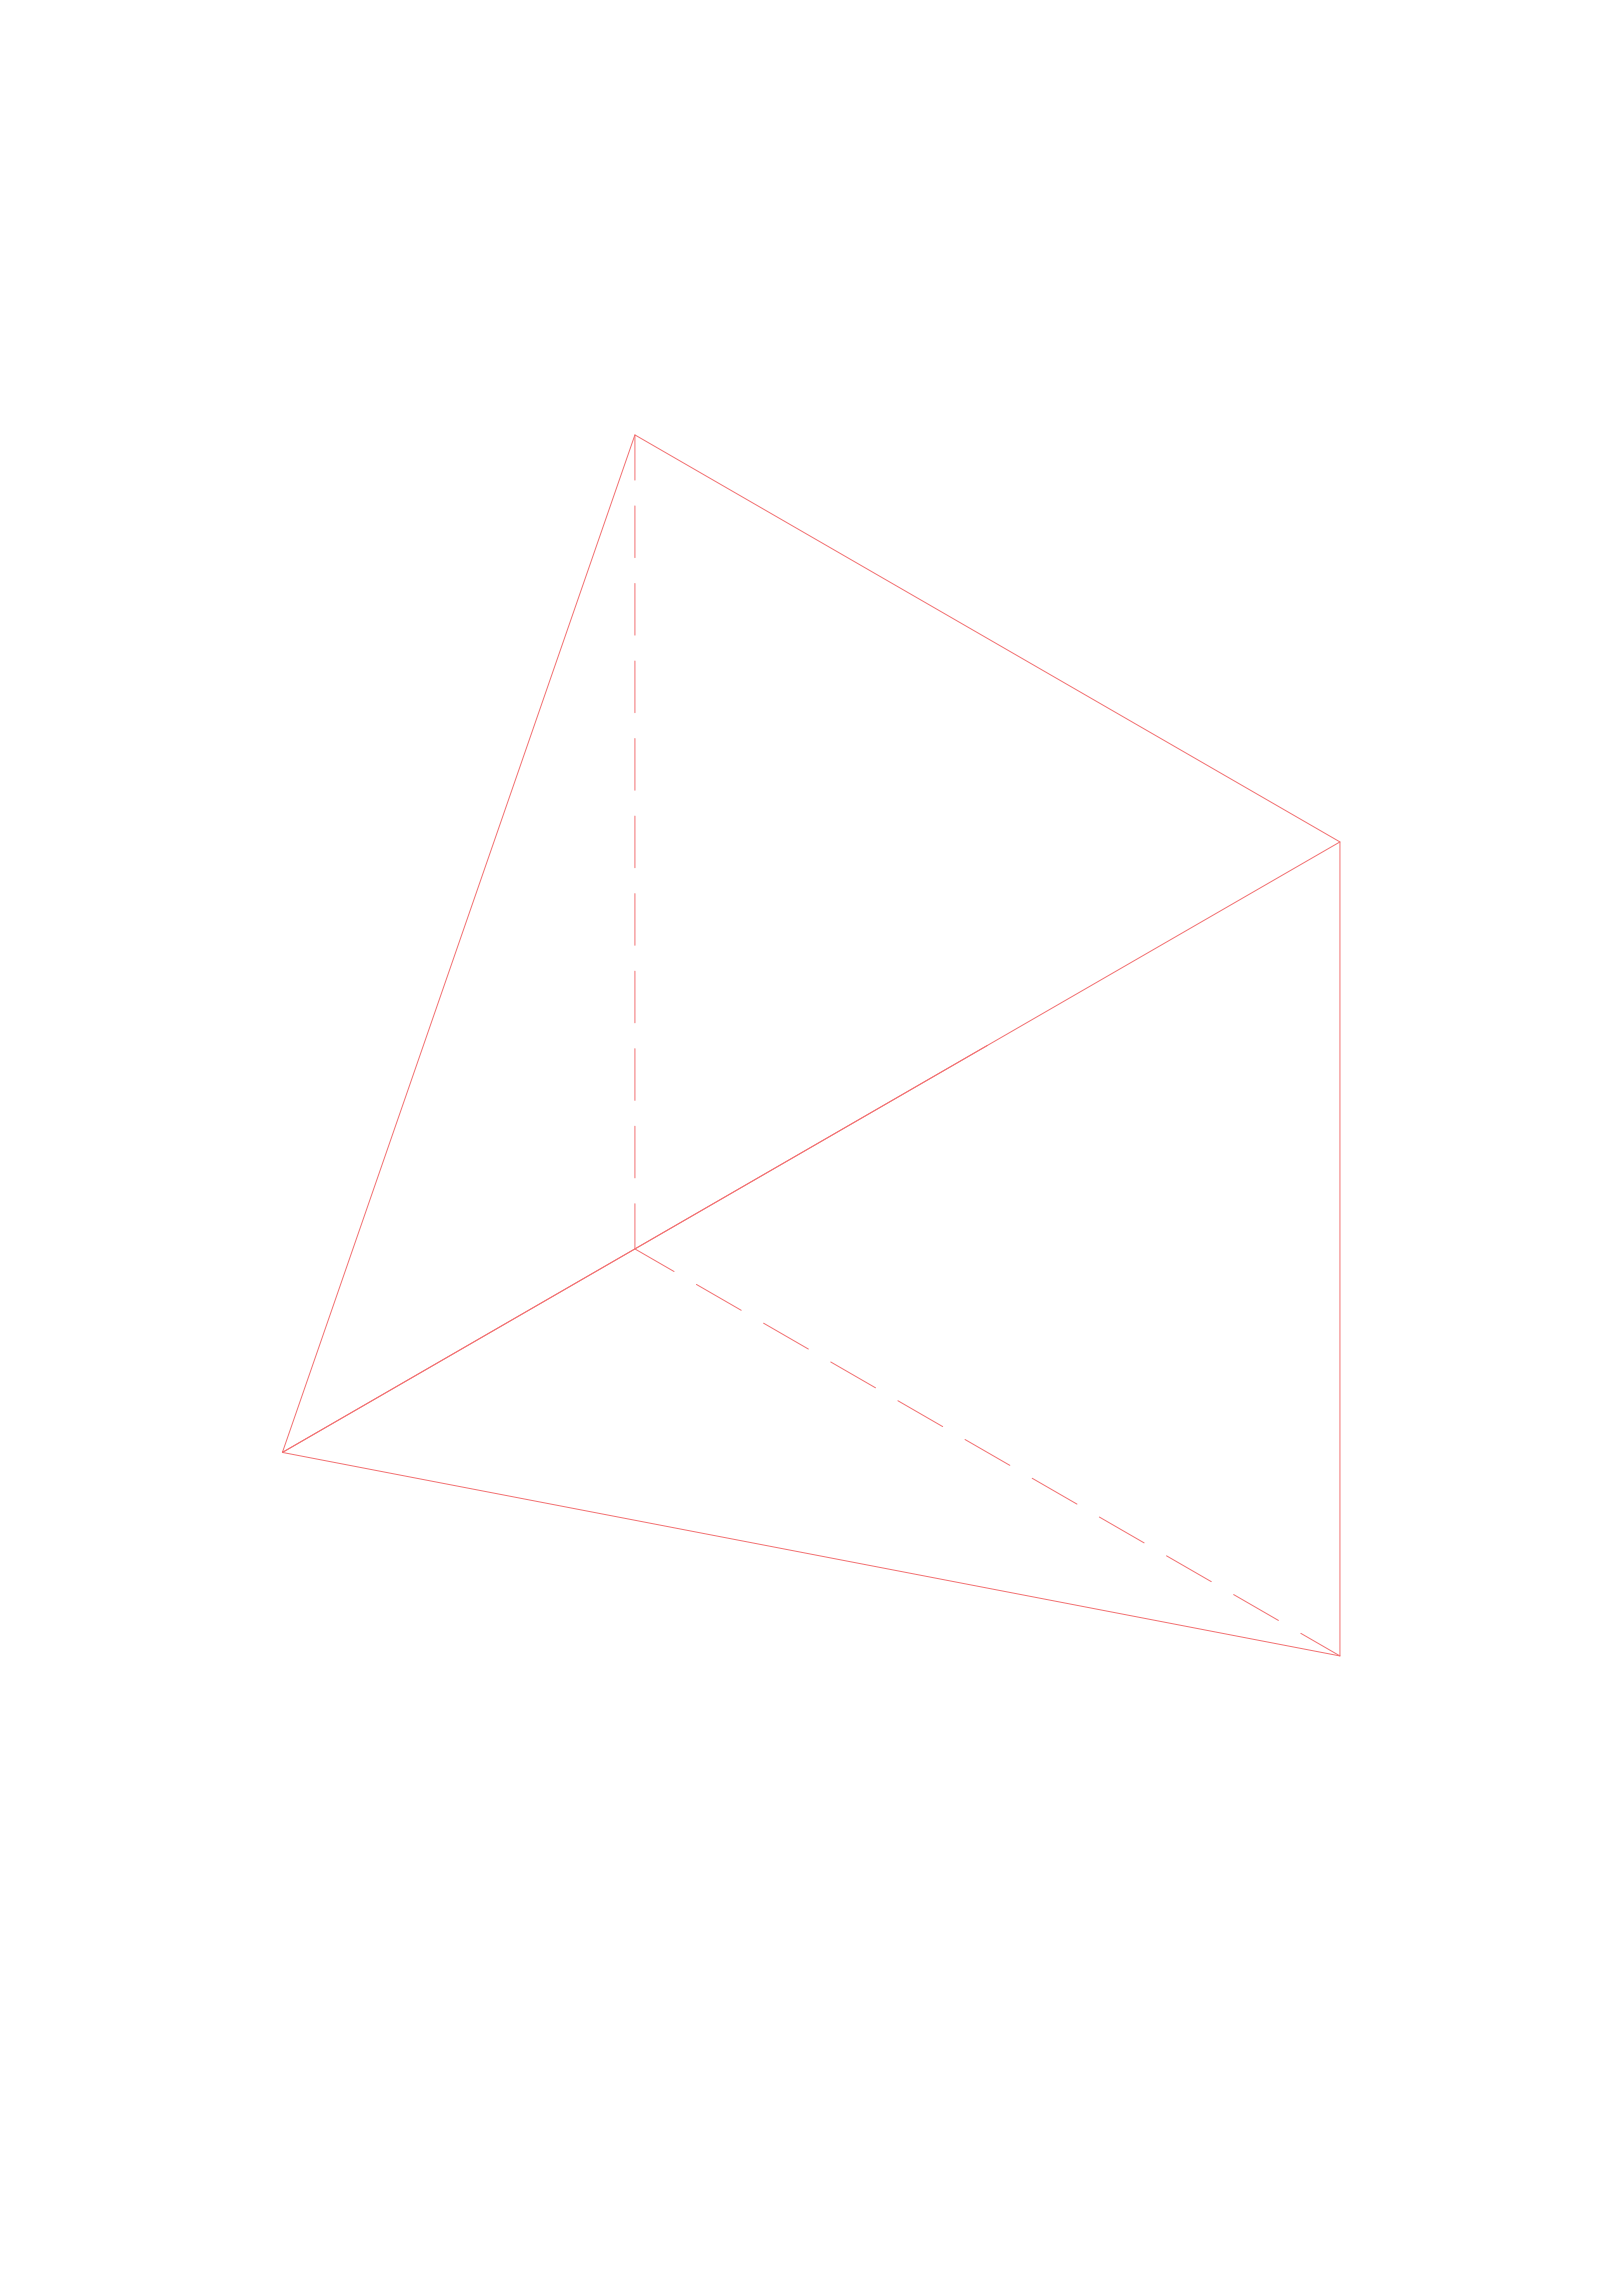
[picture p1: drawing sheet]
<svg xmlns="http://www.w3.org/2000/svg" width="841mm" height="1189mm" viewBox="0 0 841 1189" stroke-linecap="round" stroke-linejoin="round" font-family="sans-serif">
<!-- layer: 0 -->
<g fill="none" stroke="#f27172" stroke-width=".52">
<path d="M329 225l-183 528 366-211M329 249v-24l365 211v422l-20-12M329 262v27M329 302v27M329 343v26M329 383v27M329 423v27M694 436l-548 317 548 105M329 463v27M329 503v27M329 543v27M329 584v26"/>
<path d="M329 624v23l20 12M361 666l23 13M396 686l23 13M430 706l24 13M465 726l23 13M500 746l23 13M535 766l23 14M570 786l23 14M604 806l24 14M639 826l23 14"/>
</g>
<path d="M6 76h.1M835 76h.1M6 1113h.1M835 1113h.1" fill="none" stroke="#000" stroke-width=".52"/>
</svg>
